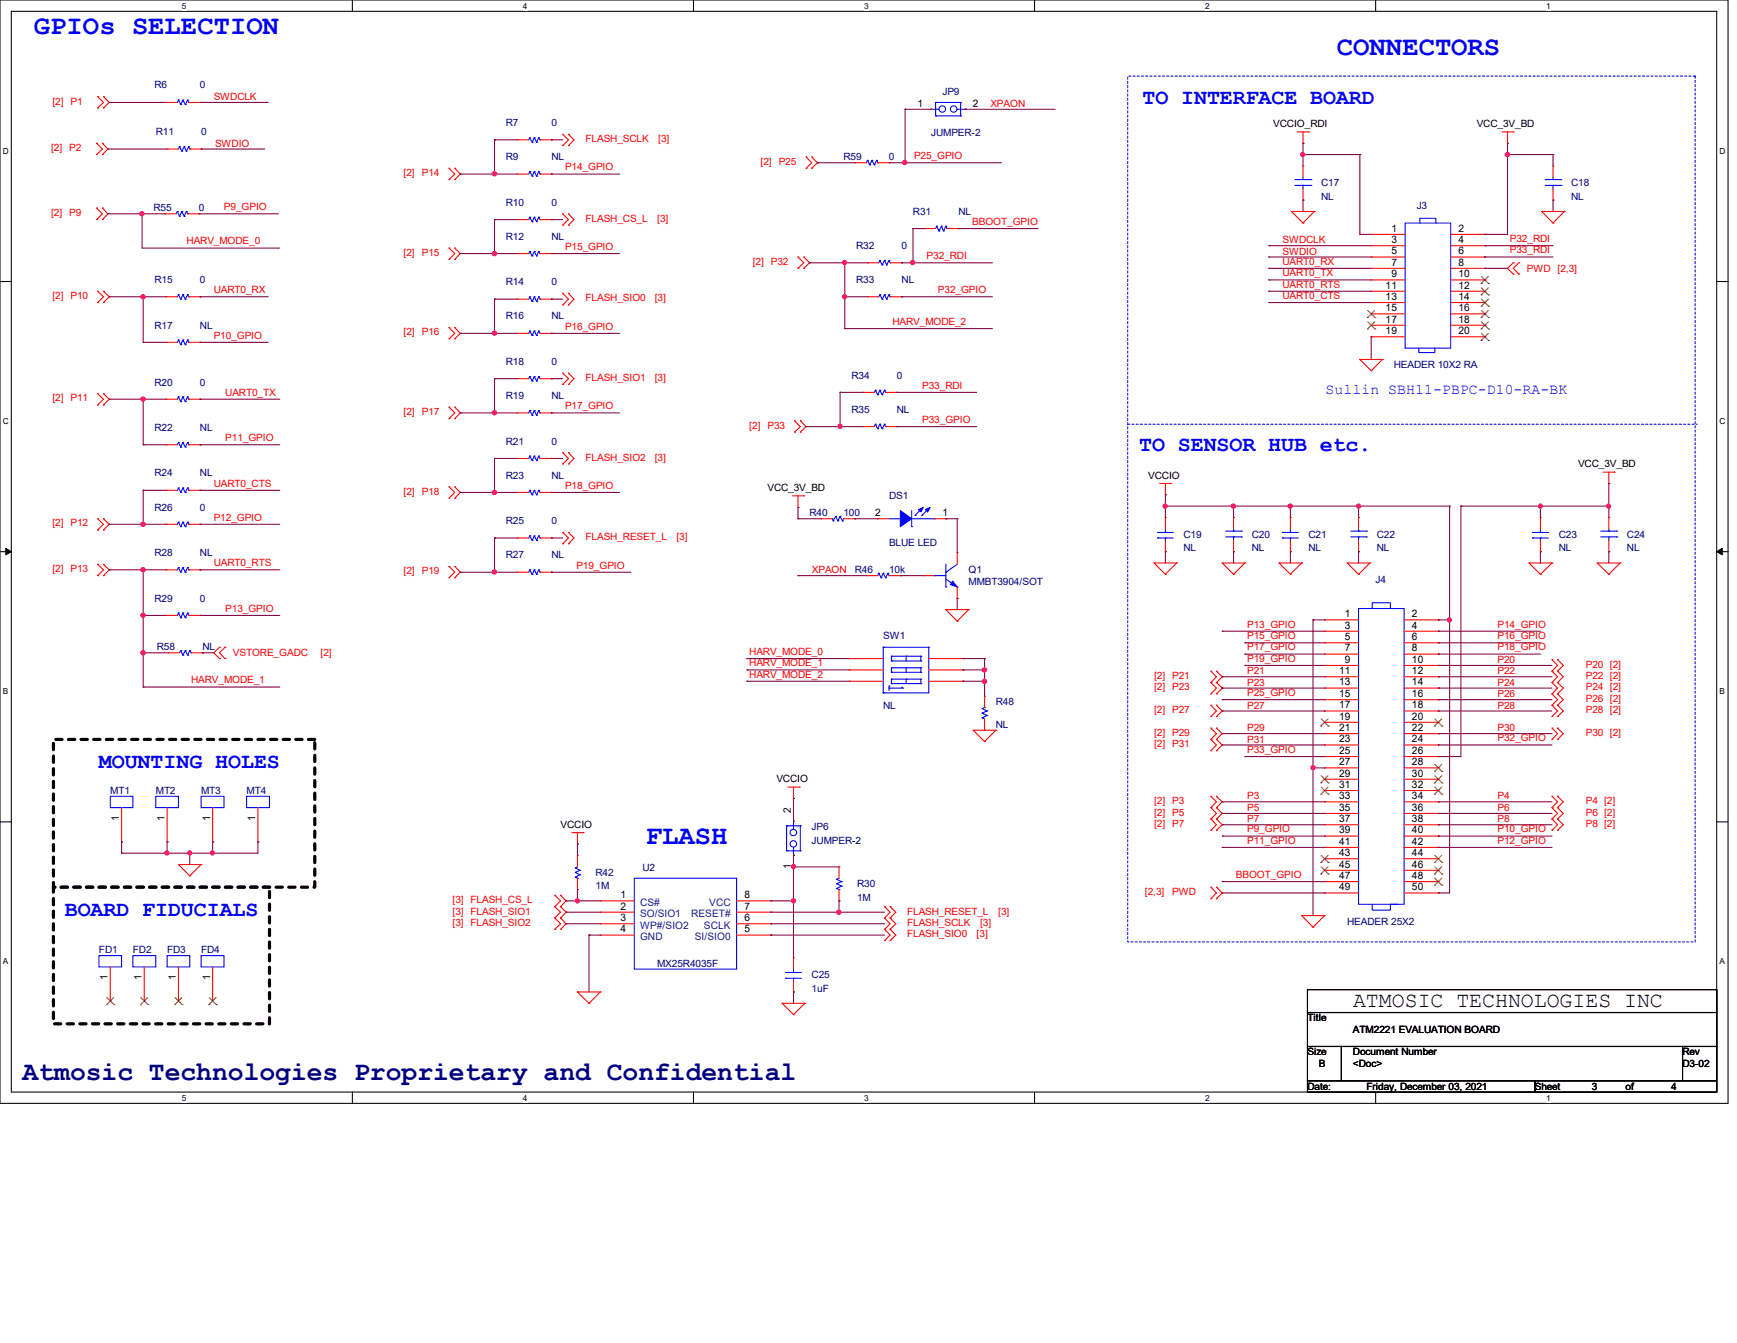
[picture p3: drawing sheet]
<svg xmlns="http://www.w3.org/2000/svg" width="279mm" height="216mm" viewBox="0 0 279 216" stroke-linecap="round" stroke-linejoin="round" font-family="sans-serif">
<defs><g id="words">
<g font-size="4.4" fill="#00f">
<text x="5.5" y="5.5">GPIOs SELECTION</text>
<text x="215.1" y="8.8">CONNECTORS</text>
<text x="103.9" y="135.7">FLASH</text>
</g>
<text font-size="4.4" fill="#000080" x="3.6" y="173.7">Atmosic Technologies Proprietary and Confidential</text>
<g font-size="3.5" fill="#00f">
<text x="183.8" y="16.7">TO INTERFACE BOARD</text>
<text x="183.2" y="72.5">TO SENSOR HUB etc.</text>
<text x="15.9" y="123.5">MOUNTING HOLES</text>
<text x="10.4" y="147.3">BOARD FIDUCIALS</text>
</g>
<text font-size="3.5" x="217.6" y="161.8">ATMOSIC TECHNOLOGIES INC</text>
<text font-size="2.4" fill="#00f" x="213.2" y="63.3">Sullin SBH11-PBPC-D10-RA-BK</text>
<g font-size="1.7">
<text x="147.6" y="17.1">1</text>
<text x="156.5" y="17.1">2</text>
<text x="223.8" y="37.3">1</text>
<text x="223.8" y="39.1">3</text>
<text x="223.8" y="40.9">5</text>
<text x="234.6" y="37.3">2</text>
<text x="234.6" y="39.1">4</text>
<text x="234.6" y="40.9">6</text>
<text x="222.9" y="46.4">11</text>
<text x="223.8" y="42.7">7</text>
<text x="223.8" y="44.6">9</text>
<text x="234.6" y="42.7">8</text>
<text x="234.6" y="44.6">10</text>
<text x="234.6" y="46.4">12</text>
<text x="222.9" y="48.2">13</text>
<text x="222.9" y="50">15</text>
<text x="222.9" y="51.9">17</text>
<text x="222.9" y="53.7">19</text>
<text x="234.6" y="48.2">14</text>
<text x="234.6" y="50">16</text>
<text x="234.6" y="51.9">18</text>
<text x="234.6" y="53.7">20</text>
<text x="140.8" y="83">2</text>
<text x="151.6" y="83">1</text>
<text x="216.3" y="99.2">1</text>
<text x="216.3" y="101">3</text>
<text x="227.1" y="99.2">2</text>
<text x="227.1" y="101">4</text>
<text x="216.3" y="102.9">5</text>
<text x="216.3" y="104.7">7</text>
<text x="216.3" y="106.6">9</text>
<text x="227.1" y="102.9">6</text>
<text x="227.1" y="104.7">8</text>
<text x="227.1" y="106.6">10</text>
<text x="215.4" y="108.4">11</text>
<text x="215.4" y="110.2">13</text>
<text x="215.4" y="112.1">15</text>
<text x="215.4" y="113.9">17</text>
<text x="227.1" y="108.4">12</text>
<text x="227.1" y="110.2">14</text>
<text x="227.1" y="112.1">16</text>
<text x="227.1" y="113.9">18</text>
<text x="215.4" y="115.7">19</text>
<text x="215.4" y="117.5">21</text>
<text x="215.4" y="119.3">23</text>
<text x="227.1" y="115.7">20</text>
<text x="227.1" y="117.5">22</text>
<text x="227.1" y="119.3">24</text>
<text x="215.4" y="121.2">25</text>
<text x="215.4" y="123">27</text>
<text x="215.4" y="124.8">29</text>
<text x="227.1" y="121.2">26</text>
<text x="227.1" y="123">28</text>
<text x="227.1" y="124.8">30</text>
<text x="19.1" y="132" transform="rotate(-90 19.1 132)">1</text>
<text x="26.5" y="132" transform="rotate(-90 26.5 132)">1</text>
<text x="33.8" y="132" transform="rotate(-90 33.8 132)">1</text>
<text x="41.1" y="132" transform="rotate(-90 41.1 132)">1</text>
<text x="127.2" y="130.8" transform="rotate(-90 127.2 130.8)">2</text>
<text x="215.4" y="126.7">31</text>
<text x="215.4" y="128.5">33</text>
<text x="215.4" y="130.3">35</text>
<text x="227.1" y="126.7">32</text>
<text x="227.1" y="128.5">34</text>
<text x="227.1" y="130.3">36</text>
<text x="215.4" y="132.2">37</text>
<text x="215.4" y="134">39</text>
<text x="215.4" y="135.8">41</text>
<text x="215.4" y="137.6">43</text>
<text x="227.1" y="132.2">38</text>
<text x="227.1" y="134">40</text>
<text x="227.1" y="135.8">42</text>
<text x="227.1" y="137.6">44</text>
<text x="127.2" y="139.7" transform="rotate(-90 127.2 139.7)">1</text>
<text x="215.4" y="139.5">45</text>
<text x="215.4" y="141.3">47</text>
<text x="215.4" y="143.1">49</text>
<text x="227.1" y="139.5">46</text>
<text x="227.1" y="141.3">48</text>
<text x="227.1" y="143.1">50</text>
<text x="99.8" y="144.4">1</text>
<text x="99.8" y="146.2">2</text>
<text x="99.8" y="148.1">3</text>
<text x="99.8" y="149.9">4</text>
<text x="119.8" y="149.9">5</text>
<text x="119.8" y="148.1">6</text>
<text x="119.8" y="146.2">7</text>
<text x="119.8" y="144.4">8</text>
<text x="17.3" y="157.6" transform="rotate(-90 17.3 157.6)">1</text>
<text x="22.8" y="157.6" transform="rotate(-90 22.8 157.6)">1</text>
<text x="28.3" y="157.6" transform="rotate(-90 28.3 157.6)">1</text>
<text x="33.8" y="157.6" transform="rotate(-90 33.8 157.6)">1</text>
</g>
<g font-size="1.7" fill="#004080">
<text x="103" y="145.6">CS#</text>
<text x="103" y="147.4">SO/SIO1</text>
<text x="103" y="149.3">WP#/SIO2</text>
<text x="111.2" y="147.4">RESET#</text>
<text x="113.2" y="149.3">SCLK</text>
<text x="114.1" y="145.6">VCC</text>
<text x="103" y="151.1">GND</text>
<text x="111.8" y="151.1">SI/SIO0</text>
</g>
<g font-size="1.6" fill="#f00">
<text x="8.4" y="16.8">[2] P1</text>
<text x="34.4" y="16.1">SWDCLK</text>
<text x="159.3" y="17.2">XPAON</text>
<text x="34.6" y="23.6">SWDIO</text>
<text x="94.2" y="22.8">FLASH_SCLK</text>
<text x="105.9" y="22.8">[3]</text>
<text x="8.2" y="24.3">[2] P2</text>
<text x="64.9" y="28.3">[2]</text>
<text x="67.9" y="28.3">P14</text>
<text x="90.9" y="27.4">P14_GPIO</text>
<text x="122.3" y="26.5">[2] P25</text>
<text x="147" y="25.6">P25_GPIO</text>
<text x="8.2" y="34.7">[2] P9</text>
<text x="36" y="33.8">P9_GPIO</text>
<text x="94.2" y="35.6">FLASH_CS_L</text>
<text x="105.7" y="35.6">[3]</text>
<text x="30" y="39.3">HARV_MODE_0</text>
<text x="64.9" y="41.1">[2]</text>
<text x="67.9" y="41.1">P15</text>
<text x="90.9" y="40.2">P15_GPIO</text>
<text x="149.1" y="41.7">P32_RDI</text>
<text x="156.4" y="36.2">BBOOT_GPIO</text>
<text x="206.3" y="39.1">SWDCLK</text>
<text x="206.3" y="40.9">SWDIO</text>
<text x="242.9" y="38.9">P32_RDI</text>
<text x="242.9" y="40.7">P33_RDI</text>
<text x="34.4" y="47.1">UART0_RX</text>
<text x="121.1" y="42.6">[2] P32</text>
<text x="150.9" y="47.1">P32_GPIO</text>
<text x="206.3" y="42.5">UART0_RX</text>
<text x="206.3" y="44.4">UART0_TX</text>
<text x="206.3" y="46.2">UART0_RTS</text>
<text x="245.6" y="43.7">PWD [2,3]</text>
<text x="8.4" y="48">[2] P10</text>
<text x="64.9" y="53.9">[2]</text>
<text x="67.9" y="53.9">P16</text>
<text x="90.9" y="53">P16_GPIO</text>
<text x="94.2" y="48.4">FLASH_SIO0</text>
<text x="105.3" y="48.4">[3]</text>
<text x="143.5" y="52.2">HARV_MODE_2</text>
<text x="206.3" y="48">UART0_CTS</text>
<text x="34.4" y="54.4">P10_GPIO</text>
<text x="8.4" y="64.5">[2] P11</text>
<text x="36.2" y="63.6">UART0_TX</text>
<text x="90.9" y="65.8">P17_GPIO</text>
<text x="94.2" y="61.2">FLASH_SIO1</text>
<text x="105.3" y="61.2">[3]</text>
<text x="148.3" y="62.5">P33_RDI</text>
<text x="36.2" y="70.9">P11_GPIO</text>
<text x="64.9" y="66.7">[2]</text>
<text x="67.9" y="66.7">P17</text>
<text x="120.5" y="68.9">[2] P33</text>
<text x="148.3" y="68">P33_GPIO</text>
<text x="94.2" y="74">FLASH_SIO2</text>
<text x="105.3" y="74">[3]</text>
<text x="34.4" y="83.7">P12_GPIO</text>
<text x="34.4" y="78.2">UART0_CTS</text>
<text x="64.9" y="79.5">[2]</text>
<text x="67.9" y="79.5">P18</text>
<text x="90.9" y="78.6">P18_GPIO</text>
<text x="8.4" y="84.6">[2] P12</text>
<text x="94.2" y="86.8">FLASH_RESET_L</text>
<text x="108.8" y="86.8">[3]</text>
<text x="8.4" y="91.9">[2] P13</text>
<text x="34.4" y="91">UART0_RTS</text>
<text x="64.9" y="92.3">[2]</text>
<text x="67.9" y="92.3">P19</text>
<text x="92.7" y="91.4">P19_GPIO</text>
<text x="130.6" y="92.2">XPAON</text>
<text x="36.2" y="98.3">P13_GPIO</text>
<text x="200.6" y="100.9">P13_GPIO</text>
<text x="240.9" y="100.9">P14_GPIO</text>
<text x="37.5" y="105.5">VSTORE_GADC</text>
<text x="51.6" y="105.5">[2]</text>
<text x="120.5" y="105.3">HARV_MODE_0</text>
<text x="120.5" y="107.1">HARV_MODE_1</text>
<text x="200.6" y="104.6">P17_GPIO</text>
<text x="200.6" y="102.7">P15_GPIO</text>
<text x="200.6" y="106.4">P19_GPIO</text>
<text x="240.9" y="102.7">P16_GPIO</text>
<text x="240.9" y="106.6">P20</text>
<text x="240.9" y="104.6">P18_GPIO</text>
<text x="255.1" y="107.3">P20 [2]</text>
<text x="30.7" y="109.9">HARV_MODE_1</text>
<text x="120.5" y="108.9">HARV_MODE_2</text>
<text x="185.6" y="109.1">[2] P21</text>
<text x="185.6" y="111">[2] P23</text>
<text x="200.6" y="108.4">P21</text>
<text x="200.6" y="111.9">P25_GPIO</text>
<text x="200.6" y="110.2">P23</text>
<text x="200.6" y="113.9">P27</text>
<text x="240.9" y="110.2">P24</text>
<text x="240.9" y="108.4">P22</text>
<text x="240.9" y="113.9">P28</text>
<text x="240.9" y="112.1">P26</text>
<text x="255.1" y="109.1">P22 [2]</text>
<text x="255.1" y="111">P24 [2]</text>
<text x="255.1" y="112.8">P26 [2]</text>
<text x="185.6" y="114.6">[2] P27</text>
<text x="185.6" y="118.3">[2] P29</text>
<text x="200.6" y="117.6">P29</text>
<text x="200.6" y="119.4">P31</text>
<text x="240.9" y="119.2">P32_GPIO</text>
<text x="240.9" y="117.6">P30</text>
<text x="255.1" y="114.6">P28 [2]</text>
<text x="255.1" y="118.3">P30 [2]</text>
<text x="185.6" y="120.1">[2] P31</text>
<text x="200.6" y="121">P33_GPIO</text>
<text x="185.6" y="129.2">[2] P3</text>
<text x="185.6" y="131.1">[2] P5</text>
<text x="200.6" y="130.4">P5</text>
<text x="200.6" y="128.5">P3</text>
<text x="240.9" y="128.5">P4</text>
<text x="240.9" y="130.4">P6</text>
<text x="255.1" y="129.2">P4 [2]</text>
<text x="255.1" y="131.1">P6 [2]</text>
<text x="185.6" y="132.9">[2] P7</text>
<text x="200.6" y="133.8">P9_GPIO</text>
<text x="200.6" y="132.2">P7</text>
<text x="200.6" y="135.6">P11_GPIO</text>
<text x="240.9" y="132.2">P8</text>
<text x="240.9" y="133.8">P10_GPIO</text>
<text x="240.9" y="135.6">P12_GPIO</text>
<text x="255.1" y="132.9">P8 [2]</text>
<text x="184.1" y="143.9">[2,3]</text>
<text x="188.5" y="143.9">PWD</text>
<text x="198.8" y="141.1">BBOOT_GPIO</text>
<text x="72.8" y="145.2">[3] FLASH_CS_L</text>
<text x="72.8" y="147">[3] FLASH_SIO1</text>
<text x="72.8" y="148.8">[3] FLASH_SIO2</text>
<text x="145.9" y="147">FLASH_RESET_L</text>
<text x="145.9" y="148.8">FLASH_SCLK</text>
<text x="157.6" y="148.8">[3]</text>
<text x="160.6" y="147">[3]</text>
<text x="145.9" y="150.7">FLASH_SIO0</text>
<text x="157.1" y="150.7">[3]</text>
</g>
<g font-size="1.6" fill="#000080">
<text x="24.8" y="14.2">R6</text>
<text x="32.2" y="14.2">0</text>
<text x="151.6" y="15.3">JP9</text>
<text x="25.1" y="21.7">R11</text>
<text x="32.3" y="21.7">0</text>
<text x="81.4" y="20.3">R7</text>
<text x="88.7" y="20.3">0</text>
<text x="149.8" y="21.9">JUMPER-2</text>
<text x="81.4" y="25.7">R9</text>
<text x="88.7" y="25.7">NL</text>
<text x="135.7" y="25.7">R59</text>
<text x="143" y="25.7">0</text>
<text x="212.5" y="30">C17</text>
<text x="252.7" y="30">C18</text>
<text x="24.7" y="34">R55</text>
<text x="32" y="34">0</text>
<text x="81.4" y="33.1">R10</text>
<text x="88.7" y="33.1">0</text>
<text x="146.9" y="34.5">R31</text>
<text x="154.2" y="34.5">NL</text>
<text x="212.5" y="32.2">NL</text>
<text x="227.9" y="33.6">J3</text>
<text x="252.7" y="32.2">NL</text>
<text x="81.4" y="38.6">R12</text>
<text x="88.7" y="38.6">NL</text>
<text x="137.7" y="40">R32</text>
<text x="145" y="40">0</text>
<text x="24.8" y="45.5">R15</text>
<text x="32.2" y="45.5">0</text>
<text x="81.4" y="45.9">R14</text>
<text x="88.7" y="45.9">0</text>
<text x="137.7" y="45.5">R33</text>
<text x="145" y="45.5">NL</text>
<text x="24.8" y="52.8">R17</text>
<text x="32.2" y="52.8">NL</text>
<text x="81.4" y="51.4">R16</text>
<text x="88.7" y="51.4">NL</text>
<text x="81.4" y="58.7">R18</text>
<text x="88.7" y="58.7">0</text>
<text x="224.2" y="59.2">HEADER 10X2 RA</text>
<text x="24.8" y="62">R20</text>
<text x="32.2" y="62">0</text>
<text x="81.4" y="64.2">R19</text>
<text x="88.7" y="64.2">NL</text>
<text x="136.9" y="60.9">R34</text>
<text x="144.3" y="60.9">0</text>
<text x="24.8" y="69.3">R22</text>
<text x="32.2" y="69.3">NL</text>
<text x="81.4" y="71.5">R21</text>
<text x="88.7" y="71.5">0</text>
<text x="136.9" y="66.3">R35</text>
<text x="144.3" y="66.3">NL</text>
<text x="24.8" y="76.6">R24</text>
<text x="32.2" y="76.6">NL</text>
<text x="81.4" y="77">R23</text>
<text x="88.7" y="77">NL</text>
<text x="24.8" y="82.1">R26</text>
<text x="32.2" y="82.1">0</text>
<text x="130.2" y="83">R40</text>
<text x="135.7" y="83">100</text>
<text x="143" y="80.3">DS1</text>
<text x="24.8" y="89.4">R28</text>
<text x="32.2" y="89.4">NL</text>
<text x="81.4" y="84.3">R25</text>
<text x="81.4" y="89.7">R27</text>
<text x="88.7" y="84.3">0</text>
<text x="88.7" y="89.7">NL</text>
<text x="143" y="87.8">BLUE LED</text>
<text x="190.4" y="86.5">C19</text>
<text x="190.4" y="88.6">NL</text>
<text x="201.3" y="86.5">C20</text>
<text x="201.3" y="88.6">NL</text>
<text x="210.5" y="86.5">C21</text>
<text x="210.5" y="88.6">NL</text>
<text x="221.4" y="86.5">C22</text>
<text x="221.4" y="88.6">NL</text>
<text x="250.7" y="86.5">C23</text>
<text x="250.7" y="88.6">NL</text>
<text x="261.7" y="86.5">C24</text>
<text x="261.7" y="88.6">NL</text>
<text x="137.5" y="92.2">R46</text>
<text x="143" y="92.2">10k</text>
<text x="155.8" y="92.2">Q1</text>
<text x="155.8" y="94">MMBT3904/SOT</text>
<text x="221.3" y="93.8">J4</text>
<text x="24.8" y="96.7">R29</text>
<text x="32.2" y="96.7">0</text>
<text x="25.2" y="104.6">R58</text>
<text x="32.6" y="104.6">NL</text>
<text x="142.1" y="102.7">SW1</text>
<text x="142.1" y="113.9">NL</text>
<text x="160.2" y="113.4">R48</text>
<text x="160.2" y="117">NL</text>
<text x="17.7" y="127.6">MT1</text>
<text x="25.1" y="127.6">MT2</text>
<text x="32.3" y="127.6">MT3</text>
<text x="39.7" y="127.6">MT4</text>
<text x="130.6" y="133.5">JP6</text>
<text x="130.6" y="135.7">JUMPER-2</text>
<text x="95.8" y="140.8">R42</text>
<text x="95.8" y="143">1M</text>
<text x="103.3" y="140">U2</text>
<text x="137.9" y="142.6">R30</text>
<text x="137.9" y="144.8">1M</text>
<text x="216.7" y="148.6">HEADER 25X2</text>
<text x="15.9" y="153.2">FD1</text>
<text x="21.4" y="153.2">FD2</text>
<text x="26.9" y="153.2">FD3</text>
<text x="32.3" y="153.2">FD4</text>
<text x="105.7" y="155.4">MX25R4035F</text>
<text x="130.6" y="157.2">C25</text>
<text x="130.6" y="159.4">1uF</text>
</g>
<g font-size="1.6">
<text x="204.8" y="20.4">VCCIO_RDI</text>
<text x="237.5" y="20.4">VCC_3V_BD</text>
<text x="184.7" y="77">VCCIO</text>
<text x="253.8" y="75.1">VCC_3V_BD</text>
<text x="123.4" y="79">VCC_3V_BD</text>
<text x="124.9" y="125.8">VCCIO</text>
<text x="90.2" y="133.1">VCCIO</text>
<text x="210.3" y="164.2">Title</text>
<text x="217.6" y="166">ATM2221 EVALUATION BOARD</text>
<text x="210.3" y="169.7">Size</text>
<text x="212.1" y="171.5">B</text>
<text x="217.6" y="169.7">Document Number</text>
<text x="217.6" y="171.5">&lt;Doc&gt;</text>
<text x="270.6" y="169.7">Rev</text>
<text x="270.6" y="171.5">D3-02</text>
<text x="210.3" y="175.2">Date:</text>
<text x="219.8" y="175.2">Friday, December 03, 2021</text>
<text x="246.9" y="175.2">Sheet</text>
<text x="256" y="175.2">3</text>
<text x="261.5" y="175.2">of</text>
<text x="268.8" y="175.2">4</text>
</g>
<g font-size="1.3">
<text x="29.3" y="1.4">5</text>
<text x="84.1" y="1.4">4</text>
<text x="139" y="1.4">3</text>
<text x="193.8" y="1.4">2</text>
<text x="248.7" y="1.4">1</text>
<text x=".5" y="24.7">D</text>
<text x="276.6" y="24.7">D</text>
<text x=".5" y="68.2">C</text>
<text x="276.6" y="68.2">C</text>
<text x=".5" y="111.6">B</text>
<text x="276.6" y="111.6">B</text>
<text x=".5" y="155">A</text>
<text x="276.6" y="155">A</text>
<text x="29.3" y="177">5</text>
<text x="84.1" y="177">4</text>
<text x="139" y="177">3</text>
<text x="193.8" y="177">2</text>
<text x="248.7" y="177">1</text>
</g>
</g></defs>
<path d="M0 0h278v177.4h-278zM1.8 1.8h274.3v173.8h-274.3z" fill="none" stroke="#000" stroke-width=".17"/>
<g fill="#fff">
<path d="M29.3 .2h.7v1.5h-.7z"/>
<path d="M29.3 175.8h.7v1.4h-.7z"/>
</g>
<path d="M56.7 0v1.8M56.7 175.6v1.8" fill="none" stroke="#000" stroke-width=".17"/>
<g fill="#fff">
<path d="M84.1 .2h.7v1.5h-.7z"/>
<path d="M84.1 175.8h.7v1.4h-.7z"/>
</g>
<path d="M111.5 0v1.8M111.5 175.6v1.8" fill="none" stroke="#000" stroke-width=".17"/>
<g fill="#fff">
<path d="M139 .2h.7v1.5h-.7z"/>
<path d="M139 175.8h.7v1.4h-.7z"/>
</g>
<path d="M166.4 0v1.8M166.4 175.6v1.8" fill="none" stroke="#000" stroke-width=".17"/>
<g fill="#fff">
<path d="M193.8 .2h.8v1.5h-.8z"/>
<path d="M193.8 175.8h.8v1.4h-.8z"/>
</g>
<path d="M221.3 0v1.8M221.3 175.6v1.8" fill="none" stroke="#000" stroke-width=".17"/>
<g fill="#fff">
<path d="M248.7 .2h.7v1.5h-.7z"/>
<path d="M248.7 175.8h.7v1.4h-.7z"/>
<path d="M.5 23.5h.9v1.5h-.9z"/>
<path d="M276.6 23.5h.9v1.5h-.9z"/>
<path d="M.5 67h.9v1.5h-.9z"/>
<path d="M276.6 67h.9v1.5h-.9z"/>
</g>
<path d="M0 45.3h1.8M276.1 45.3h1.9" fill="none" stroke="#000" stroke-width=".17"/>
<g fill="#fff">
<path d="M.5 110.4h.8v1.5h-.8z"/>
<path d="M276.6 110.4h.9v1.5h-.9z"/>
</g>
<path d="M0 88.7h1.8M276.1 88.7h1.9" fill="none" stroke="#000" stroke-width=".17"/>
<path d="M.9 88.1l.9 .6-.9 .5zM276.1 88.7l.9-.6v1.1z" fill="#000" stroke="#000" stroke-width=".16"/>
<g fill="#fff">
<path d="M.5 153.8h.8v1.5h-.8z"/>
<path d="M276.6 153.8h.9v1.5h-.9z"/>
</g>
<path d="M0 132.1h1.8M276.1 132.1h1.9M210.3 159.1h65.8v3.7h-65.8zM210.3 162.8h65.8v5.4h-65.8zM210.3 168.2h5.5v5.5h-5.5zM210.3 173.7h36.6v1.9h-36.6zM215.8 168.2h54.8v5.5h-54.8zM246.9 173.7h29.2v1.9h-29.2zM270.6 168.2h5.5v5.5h-5.5z" fill="none" stroke="#000" stroke-width=".17"/>
<path d="M181.4 12.2h91.3v139.2h-91.3zM181.4 68.2h91.4M272.8 68.2h.1" fill="none" stroke="#00f" stroke-width=".17" stroke-dasharray=".3 .3"/>
<path d="M8.6 118.9h42v23.7h-42zM8.6 142.6h34.7v22h-34.7z" fill="none" stroke="#000" stroke-width=".51" stroke-dasharray="1 1"/>
<g fill="none" stroke="#f00" stroke-width=".17">
<path d="M15.7 15.5h.1M15.7 17.4h.1M15.7 15.5l.9 1-.9 .9M16.6 17.4h.1M16.6 15.5h.1M16.6 15.5l1 1-1 .9M26.7 16.5h.1M26.7 16.5h1.8M30.4 16.5h1.8M32.2 16.5h.1M149.8 17.6h.1M155.2 17.6h.1"/>
<path d="M15.5 23h.1M15.5 24.8h.1M15.5 33.4h.1M15.5 35.3h.1M15.5 23l1 1-1 .8M15.5 33.4l1 1-1 .9M16.5 24.8h.1M16.5 23h.1M16.5 35.3h.1M16.5 33.4h.1M16.5 23l.9 1-.9 .8M16.5 33.4l.9 1-.9 .9"/>
<path d="M26.5 34.4h.1M26.5 34.4h1.8M26.9 24h.1M26.9 24h1.8M30.2 34.4h1.8M30.5 24h1.8M32 34.4h.1M32.3 24h.1M72.2 27.1h.1M72.2 28.9h.1M72.2 39.9h.1M72.2 39.9l1 .9-1 .9"/>
<path d="M72.2 27.1l1 .9-1 .9M73.2 28.9h.1M73.2 27.1h.1M73.2 39.9h.1M73.2 27.1l.8 .9-.8 .9M73.2 39.9l.8 .9-.8 .9M83.2 22.5h.1M83.2 35.3h.1M83.2 28h.1M83.2 22.5h1.8M83.2 35.3h1.8M83.2 28h1.8"/>
<path d="M86.9 22.5h1.8M86.9 35.3h1.8M86.9 28h1.8M88.7 22.5h.1M88.7 35.3h.1M88.7 28h.1M90.5 23.4h.1M90.5 21.6h.1M90.5 36.2h.1M90.5 34.4h.1M90.5 21.6l.9 .9-.9 .9M90.5 34.4l.9 .9-.9 .9"/>
<path d="M91.4 23.4h.1M91.4 21.6h.1M91.4 36.2h.1M91.4 34.4h.1M91.4 21.6l.9 .9-.9 .9M91.4 34.4l.9 .9-.9 .9M129.7 25.2h.1M129.7 27.1h.1M129.7 25.2l.9 1-.9 .9M130.6 27.1h.1M130.6 25.2h.1M130.6 25.2l.9 1-.9 .9"/>
<path d="M137.5 26.2h.1M137.5 26.2h1.9M141.2 26.2h1.8M143 26.2h.1M148.7 36.7h.1M148.7 36.7h1.8M152.3 36.7h1.9M154.2 36.7h.1M207.7 34h.1M207.7 34h3.7M207.7 34l1.9 1.9M208.7 21.2h1.8"/>
<path d="M209.6 23h.1M209.6 35.9h.1M209.6 26.7h.1M209.6 32.2h.1M209.6 21.2v1.8M209.6 26.7v1.8M209.6 30.4v1.8M210.5 21.2h.1M211.4 34h.1M211.4 34l-1.8 1.9M220.6 37.7h.1M220.6 39.5h.1"/>
<path d="M220.6 37.7h5.4M220.6 39.5h5.4M233.3 37.7h5.5M233.3 39.5h5.5M238.8 37.7h.1M238.8 39.5h.1M241.6 21.2h1.8M242.5 23h.1M242.5 21.2v1.8M243.4 21.2h.1M248 34h.1M248 34h3.6"/>
<path d="M248 34l1.8 1.9M249.8 35.9h.1M249.8 26.7h.1M249.8 32.2h.1M249.8 26.7v1.8M249.8 30.4v1.8M251.6 34h.1M251.6 34l-1.8 1.9M15.7 46.8h.1M15.7 48.6h.1M15.7 46.8l.9 .9-.9 .9M16.6 48.6h.1"/>
<path d="M16.6 46.8h.1M16.6 46.8l1 .9-1 .9M26.7 47.7h.1M26.7 55h.1M26.7 47.7h1.8M26.7 55h1.8M30.4 47.7h1.8M30.4 55h1.8M32.2 47.7h.1M32.2 55h.1M72.2 41.7h.1M72.2 52.7h.1"/>
<path d="M72.2 54.5h.1M72.2 52.7l1 .9-1 .9M73.2 41.7h.1M73.2 54.5h.1M73.2 52.7h.1M73.2 52.7l.8 .9-.8 .9M83.2 53.6h.1M83.2 40.8h.1M83.2 48.1h.1M83.2 53.6h1.8M83.2 40.8h1.8M83.2 48.1h1.8"/>
<path d="M86.9 53.6h1.8M86.9 40.8h1.8M86.9 48.1h1.8M88.7 53.6h.1M88.7 40.8h.1M88.7 48.1h.1M90.5 49h.1M90.5 47.2h.1M90.5 60h.1M90.5 47.2l.9 .9-.9 .9M90.5 60l.9 .9-.9 .9M91.4 49h.1"/>
<path d="M91.4 47.2h.1M91.4 60h.1M91.4 47.2l.9 .9-.9 .9M91.4 60l.9 .9-.9 .9M128.4 41.3h.1M128.4 43.1h.1M128.4 41.3l.9 .9-.9 .9M129.3 43.1h.1M129.3 41.3h.1M129.3 41.3l.9 .9-.9 .9M139.5 47.7h.1M139.5 42.2h.1"/>
<path d="M139.5 47.7h1.9M139.5 42.2h1.9M143.2 47.7h1.8M143.2 42.2h1.8M145 47.7h.1M145 42.2h.1M218.7 57.8h.1M218.7 57.8h3.7M218.7 57.8l1.9 1.8M220.6 59.6h.1M220.6 41.3h.1M220.6 43.1h.1"/>
<path d="M220.6 45h.1M220.6 46.8h.1M220.6 48.6h.1M220.6 50.5h.1M220.6 52.3h.1M220.6 54.1h.1M220.6 41.3h5.4M220.6 43.1h5.4M220.6 45h5.4M220.6 46.8h5.4M220.6 48.6h5.4M220.6 50.5h5.4"/>
<path d="M220.6 52.3h5.4M220.6 54.1h5.4M222.4 57.8h.1M222.4 57.8l-1.8 1.8M233.3 41.3h5.5M233.3 43.1h5.5M233.3 45h5.5M233.3 46.8h5.5M233.3 48.6h5.5M233.3 50.5h5.5M233.3 52.3h5.5M233.3 54.1h5.5"/>
<path d="M238.8 41.3h.1M238.8 43.1h.1M238.8 45h.1M238.8 46.8h.1M238.8 48.6h.1M238.8 50.5h.1M238.8 52.3h.1M238.8 54.1h.1M243.4 42.2h.1M243.4 44.1h.1M243.4 42.2l-.9 .9 .9 1M244.3 44.1h.1"/>
<path d="M244.3 42.2h.1M244.3 42.2l-.9 .9 .9 1M15.7 63.3h.1M15.7 65.1h.1M15.7 63.3l.9 .9-.9 .9M16.6 65.1h.1M16.6 63.3h.1M16.6 63.3l1 .9-1 .9M26.7 71.5h.1M26.7 64.2h.1M26.7 78.8h.1M26.7 71.5h1.8"/>
<path d="M26.7 64.2h1.8M26.7 78.8h1.8M30.4 71.5h1.8M30.4 64.2h1.8M30.4 78.8h1.8M32.2 71.5h.1M32.2 64.2h.1M32.2 78.8h.1M72.2 65.4h.1M72.2 67.3h.1M72.2 78.3h.1M72.2 65.4l1 1-1 .9"/>
<path d="M72.2 78.3l1 .9-1 .9M73.2 67.3h.1M73.2 65.4h.1M73.2 78.3h.1M73.2 65.4l.8 1-.8 .9M73.2 78.3l.8 .9-.8 .9M83.2 79.2h.1M83.2 66.4h.1M83.2 73.7h.1M83.2 60.9h.1M83.2 79.2h1.8M83.2 66.4h1.8"/>
<path d="M83.2 73.7h1.8M83.2 60.9h1.8M86.9 79.2h1.8M86.9 66.4h1.8M86.9 73.7h1.8M86.9 60.9h1.8M88.7 79.2h.1M88.7 66.4h.1M88.7 73.7h.1M88.7 60.9h.1M90.5 61.8h.1M90.5 74.6h.1"/>
<path d="M90.5 72.8h.1M90.5 72.8l.9 .9-.9 .9M91.4 61.8h.1M91.4 74.6h.1M91.4 72.8h.1M91.4 72.8l.9 .9-.9 .9M127.5 79.7h1.8M127.8 67.6h.1M127.8 69.5h.1M127.8 67.6l.9 1-.9 .9M128.4 79.7v1.9M128.7 69.5h.1"/>
<path d="M128.7 67.6h.1M128.7 67.6l1 1-1 .9M129.3 79.7h.1M138.8 68.6h.1M138.8 63.1h.1M138.8 68.6h1.8M138.8 63.1h1.8M142.5 68.6h1.8M142.5 63.1h1.8M144.3 68.6h.1M144.3 63.1h.1M186.5 77.7h1.8"/>
<path d="M187.5 79.5h.1M187.5 77.7v1.8M188.3 77.7h.1M257.9 75.9h1.8M258.8 77.7h.1M258.8 75.9v1.8M259.7 75.9h.1M15.7 83.4h.1M15.7 85.2h.1M15.7 90.7h.1M15.7 92.5h.1M15.7 83.4l.9 .9-.9 .9"/>
<path d="M15.7 90.7l.9 .9-.9 .9M16.6 85.2h.1M16.6 83.4h.1M16.6 92.5h.1M16.6 90.7h.1M16.6 83.4l1 .9-1 .9M16.6 90.7l1 .9-1 .9M26.7 84.3h.1M26.7 98.9h.1M26.7 91.6h.1M26.7 84.3h1.8M26.7 98.9h1.8"/>
<path d="M26.7 91.6h1.8M30.4 84.3h1.8M30.4 98.9h1.8M30.4 91.6h1.8M32.2 84.3h.1M32.2 98.9h.1M32.2 91.6h.1M72.2 80.1h.1M72.2 91.1h.1M72.2 92.9h.1M72.2 91.1l1 .9-1 .9M73.2 80.1h.1"/>
<path d="M73.2 92.9h.1M73.2 91.1h.1M73.2 91.1l.8 .9-.8 .9M83.2 86.5h.1M83.2 92h.1M83.2 86.5h1.8M83.2 92h1.8M86.9 86.5h1.8M86.9 92h1.8M88.7 86.5h.1M88.7 92h.1M90.5 87.4h.1"/>
<path d="M90.5 85.6h.1M90.5 85.6l.9 .9-.9 .9M91.4 87.4h.1M91.4 85.6h.1M91.4 85.6l.9 .9-.9 .9M128.4 81.6h.1M132 83.4h.1M132 83.4h1.9M135.7 83.4h1.8M137.5 83.4h.1M139.4 92.5h.1M139.4 92.5h1.8"/>
<path d="M141.2 83.4h.1M141.2 83.4h1.8M143 92.5h1.8M144.8 92.5h.1M148.5 92.5h.1M148.5 92.5h1.8M150.3 83.4h1.8M152.1 98h.1M152.1 83.4h.1M152.1 98h3.7M152.1 98l1.9 1.9M154 99.9h.1"/>
<path d="M154 88.9h.1M154 96.2h.1M154 88.9v1.8M154 94.4v1.8M155.8 98h.1M155.8 98l-1.8 1.9M185.6 90.5h.1M185.6 90.5h3.7M185.6 90.5l1.9 1.8M187.5 92.3h.1M187.5 88.7h.1M187.5 83.2h.1"/>
<path d="M187.5 83.2v1.8M187.5 86.9v1.8M189.3 90.5h.1M189.3 90.5l-1.8 1.8M196.6 90.5h.1M196.6 90.5h3.6M196.6 90.5l1.8 1.8M198.4 92.3h.1M198.4 83.2h.1M198.4 88.7h.1M198.4 83.2v1.8M198.4 86.9v1.8"/>
<path d="M200.2 90.5h.1M200.2 90.5l-1.8 1.8M205.7 90.5h.1M205.7 90.5h3.7M205.7 90.5l1.9 1.8M207.6 92.3h.1M207.6 88.7h.1M207.6 83.2h.1M207.6 83.2v1.8M207.6 86.9v1.8M209.4 90.5h.1M209.4 90.5l-1.8 1.8"/>
<path d="M213.1 99.7h.1M213.1 99.7h5.4M216.7 90.5h.1M216.7 90.5h3.6M216.7 90.5l1.8 1.8M218.5 92.3h.1M218.5 83.2h.1M218.5 88.7h.1M218.5 83.2v1.8M218.5 86.9v1.8M220.3 90.5h.1M220.3 90.5l-1.8 1.8"/>
<path d="M225.8 99.7h5.6M231.4 99.7h.1M246 90.5h.1M246 90.5h3.6M246 90.5l1.8 1.8M247.8 92.3h.1M247.8 88.7h.1M247.8 83.2h.1M247.8 83.2v1.8M247.8 86.9v1.8M249.6 90.5h.1M249.6 90.5l-1.8 1.8"/>
<path d="M256.9 90.5h.1M256.9 90.5h3.7M256.9 90.5l1.9 1.8M258.8 92.3h.1M258.8 83.2h.1M258.8 88.7h.1M258.8 83.2v1.8M258.8 86.9v1.8M260.6 90.5h.1M260.6 90.5l-1.8 1.8M27.1 104.9h.1M27.1 104.9h1.8"/>
<path d="M30.7 104.9h1.9M32.6 104.9h.1M35.3 104.1h.1M35.3 105.9h.1M35.3 104.1l-.9 .8 .9 1M36.2 105.9h.1M36.2 104.1h.1M36.2 104.1l-.9 .8 .9 1M136.6 109.5h.1M136.6 107.7h.1M136.6 105.9h.1M136.6 109.5h5.5"/>
<path d="M136.6 107.7h5.5M136.6 105.9h5.5M149.4 109.5h5.5M149.4 107.7h5.5M149.4 105.9h5.5M154.9 109.5h.1M154.9 107.7h.1M154.9 105.9h.1M156.5 117.4h.1M156.5 117.4h3.7M156.5 117.4l1.9 1.8M158.4 119.2h.1"/>
<path d="M158.4 117.4h.1M158.4 111.9h.1M158.4 111.9v1.8M158.4 115.6v1.8M160.2 117.4h.1M160.2 117.4l-1.8 1.8M194.8 107.9h.1M194.8 109.7h.1M194.8 111.5h.1M194.8 113.4h.1M194.8 115.2h.1M194.8 117.1h.1"/>
<path d="M194.8 118.9h.1M194.8 107.9l.9 .9-.9 .9M194.8 109.7l.9 .9-.9 .9M194.8 113.4l.9 .9-.9 .9M194.8 117.1l.9 .8-.9 1M194.8 118.9l.9 .9-.9 .9M195.7 109.7h.1M195.7 107.9h.1M195.7 111.5h.1M195.7 115.2h.1M195.7 113.4h.1M195.7 118.9h.1"/>
<path d="M195.7 117.1h.1M195.7 107.9l.9 .9-.9 .9M195.7 109.7l.9 .9-.9 .9M195.7 113.4l.9 .9-.9 .9M195.7 117.1l.9 .8-.9 1M195.7 118.9l.9 .9-.9 .9M213.1 101.5h.1M213.1 103.3h.1M213.1 105.2h.1M213.1 107h.1M213.1 108.8h.1M213.1 110.6h.1"/>
<path d="M213.1 112.5h.1M213.1 114.3h.1M213.1 116.1h.1M213.1 117.9h.1M213.1 119.8h.1M213.1 101.5h5.4M213.1 103.3h5.4M213.1 105.2h5.4M213.1 107h5.4M213.1 108.8h5.4M213.1 110.6h5.4M213.1 112.5h5.4"/>
<path d="M213.1 114.3h5.4M213.1 116.1h5.4M213.1 117.9h5.4M213.1 119.8h5.4M225.8 101.5h5.6M225.8 103.3h5.6M225.8 105.2h5.6M225.8 107h5.6M225.8 108.8h5.6M225.8 110.6h5.6M225.8 112.5h5.6M225.8 114.3h5.6"/>
<path d="M225.8 116.1h5.6M225.8 117.9h5.6M225.8 119.8h5.6M231.4 101.5h.1M231.4 103.3h.1M231.4 105.2h.1M231.4 107h.1M231.4 108.8h.1M231.4 110.6h.1M231.4 112.5h.1M231.4 114.3h.1M231.4 116.1h.1"/>
<path d="M231.4 117.9h.1M231.4 119.8h.1M249.6 107.9h.1M249.6 106h.1M249.6 109.7h.1M249.6 111.5h.1M249.6 113.4h.1M249.6 115.2h.1M249.6 118.9h.1M249.6 117.1h.1M249.6 106l.9 1-.9 .9M249.6 107.9l.9 .9-.9 .9"/>
<path d="M249.6 109.7l.9 .9-.9 .9M249.6 111.5l.9 1-.9 .9M249.6 113.4l.9 .9-.9 .9M249.6 117.1l.9 .8-.9 1M250.5 107.9h.1M250.5 106h.1M250.5 109.7h.1M250.5 111.5h.1M250.5 113.4h.1M250.5 115.2h.1M250.5 118.9h.1M250.5 117.1h.1"/>
<path d="M250.5 107.9l1 .9-1 .9M250.5 106l1 1-1 .9M250.5 109.7l1 .9-1 .9M250.5 111.5l1 1-1 .9M250.5 113.4l1 .9-1 .9M250.5 117.1l1 .8-1 1M19.6 135.3h.1M19.6 129.8v5.5M26.9 135.3h.1M26.9 129.8v5.5M28.7 139h.1M28.7 139h3.6"/>
<path d="M28.7 139l1.8 1.8M32.3 139h.1M32.3 139l-1.8 1.8M34.2 135.3h.1M34.2 129.8v5.5M41.5 135.3h.1M41.5 129.8v5.5M92 133.9h1.8M92.9 135.7h.1M92.9 137.5h.1M92.9 133.9v1.8M92.9 137.5v1.9"/>
<path d="M93.8 133.9h.1M126.7 126.5h1.9M127.6 128.4h.1M127.6 137.5h.1M127.6 132h.1M127.6 126.5v1.9M128.6 126.5h.1M135 139.4h.1M135 139.4v1.8M194.8 120.7h.1M194.8 128h.1M194.8 129.8h.1"/>
<path d="M194.8 131.7h.1M194.8 133.5h.1M194.8 128l.9 .9-.9 .9M194.8 131.7l.9 .9-.9 .9M194.8 129.8l.9 1-.9 .9M195.7 120.7h.1M195.7 129.8h.1M195.7 128h.1M195.7 133.5h.1M195.7 131.7h.1M195.7 128l.9 .9-.9 .9M195.7 131.7l.9 .9-.9 .9"/>
<path d="M195.7 129.8l.9 1-.9 .9M213.1 121.6h.1M213.1 123.4h.1M213.1 125.3h.1M213.1 127.1h.1M213.1 128.9h.1M213.1 130.8h.1M213.1 132.6h.1M213.1 134.4h.1M213.1 136.2h.1M213.1 138h.1M213.1 139.9h.1"/>
<path d="M213.1 121.6h5.4M213.1 123.4h5.4M213.1 125.3h5.4M213.1 127.1h5.4M213.1 128.9h5.4M213.1 130.8h5.4M213.1 132.6h5.4M213.1 134.4h5.4M213.1 136.2h5.4M213.1 138h5.4M213.1 139.9h5.4M225.8 121.6h5.6"/>
<path d="M225.8 123.4h5.6M225.8 125.3h5.6M225.8 127.1h5.6M225.8 128.9h5.6M225.8 130.8h5.6M225.8 132.6h5.6M225.8 134.4h5.6M225.8 136.2h5.6M225.8 138h5.6M225.8 139.9h5.6M231.4 121.6h.1M231.4 123.4h.1"/>
<path d="M231.4 125.3h.1M231.4 127.1h.1M231.4 128.9h.1M231.4 130.8h.1M231.4 132.6h.1M231.4 134.4h.1M231.4 136.2h.1M231.4 138h.1M231.4 139.9h.1M249.6 129.8h.1M249.6 128h.1M249.6 133.5h.1"/>
<path d="M249.6 131.7h.1M249.6 128l.9 .9-.9 .9M249.6 131.7l.9 .9-.9 .9M249.6 129.8l.9 1-.9 .9M250.5 129.8h.1M250.5 128h.1M250.5 133.5h.1M250.5 131.7h.1M250.5 128l1 .9-1 .9M250.5 131.7l1 .9-1 .9M250.5 129.8l1 1-1 .9M17.7 155.4v5.5"/>
<path d="M23.2 155.4v5.5M28.7 155.4v5.5M30.5 140.8h.1M34.2 155.4v5.5M89.2 143.9h.1M89.2 145.8h.1M89.2 147.6h.1M89.2 149.4h.1M89.2 143.9l1 .9-1 1M89.2 145.8l1 .8-1 1M89.2 147.6l1 .9-1 .9M90.2 145.8h.1"/>
<path d="M90.2 143.9h.1M90.2 147.6h.1M90.2 149.4h.1M90.2 143.9l.9 .9-.9 1M90.2 145.8l.9 .8-.9 1M90.2 147.6l.9 .9-.9 .9M92.9 159.5h.1M92.9 143h.1M92.9 159.5h3.7M92.9 159.5l1.8 1.8M92.9 141.2v1.8M96.6 159.5h.1"/>
<path d="M96.6 144.8h.1M96.6 146.6h.1M96.6 148.5h.1M96.6 150.3h.1M96.6 159.5l-1.9 1.8M96.6 144.8h5.4M96.6 146.6h5.4M96.6 148.5h5.4M96.6 150.3h5.4M118.5 144.8h5.5M118.5 146.6h5.5M118.5 148.5h5.5"/>
<path d="M118.5 150.3h5.5M124 150.3h.1M124 148.5h.1M124 146.6h.1M124 144.8h.1M127.6 159.5h.1M127.6 154h.1M127.6 154v1.8M127.6 157.6v1.9M135 144.8h.1M135 143v1.8M142.3 147.6h.1"/>
<path d="M142.3 145.8h.1M142.3 149.4h.1M142.3 151.2h.1M142.3 145.8l.9 .8-.9 1M142.3 147.6l.9 .9-.9 .9M142.3 149.4l.9 .9-.9 .9M143.2 147.6h.1M143.2 145.8h.1M143.2 149.4h.1M143.2 151.2h.1M143.2 145.8l.9 .8-.9 1M143.2 147.6l.9 .9-.9 .9"/>
<path d="M143.2 149.4l.9 .9-.9 .9M194.8 142.6h.1M194.8 144.5h.1M194.8 142.6l.9 1-.9 .9M195.7 144.5h.1M195.7 142.6h.1M195.7 142.6l.9 1-.9 .9M209.4 147.2h.1M209.4 147.2h3.7M209.4 147.2l1.8 1.9M211.2 149.1h.1M213.1 147.2h.1"/>
<path d="M213.1 141.7h.1M213.1 143.6h.1M213.1 147.2l-1.9 1.9M213.1 141.7h5.4M213.1 143.6h5.4M225.8 141.7h5.6M225.8 143.6h5.6M231.4 141.7h.1M231.4 143.6h.1M17.7 160.9h.1M23.2 160.9h.1M28.7 160.9h.1"/>
<path d="M34.2 160.9h.1M94.7 161.3h.1M125.8 161.3h.1M125.8 161.3h3.7M125.8 161.3l1.8 1.8M127.6 163.1h.1M129.5 161.3h.1M129.5 161.3l-1.9 1.8"/>
</g>
<g fill="none" stroke="#00f" stroke-width=".17">
<path d="M28.7 16.1h.1M28.7 16.1l-.2 .4M28.7 16.1l.4 .7M29.1 16.8h.1M29.4 16.1h.1M29.4 16.1l-.3 .7M29.4 16.1l.4 .7M29.8 16.8h.1M30.2 16.1h.1M30.2 16.1l-.4 .7M30.2 16.1l.2 .4M30.4 16.5h.1"/>
<path d="M149.8 17.6h.1M149.8 17.6h1.2M150.5 16.5h.1M150.5 18.6h.1M150.5 16.5v2.1M150.5 16.5h4M150.5 18.6h4M154 17.6h1.2M154.5 16.5h.1M154.5 18.6h.1M154.5 16.5v2.1M155.2 17.6h.1"/>
<path d="M28.5 34h.1M28.5 34l-.2 .4M28.5 34l.4 .8M28.9 34.8h.1M28.9 23.6h.1M28.9 23.6l-.2 .4M28.9 23.6l.4 .7M29.3 34h.1M29.3 24.3h.1M29.3 34l-.4 .8M29.3 34l.3 .8M29.6 34.8h.1"/>
<path d="M29.6 23.6h.1M29.6 23.6l-.3 .7M29.6 23.6l.4 .7M30 34h.1M30 24.3h.1M30 34l-.4 .8M30 34l.2 .4M30.2 34.4h.1M30.4 23.6h.1M30.4 23.6l-.4 .7M30.4 23.6l.1 .4M30.5 24h.1"/>
<path d="M85.2 22.1h.1M85.2 34.9h.1M85.2 27.6h.1M85.2 22.1l-.2 .4M85.2 22.1l.4 .8M85.2 34.9l-.2 .4M85.2 34.9l.4 .7M85.2 27.6l-.2 .4M85.2 27.6l.4 .7M85.6 22.9h.1M85.6 35.6h.1M85.6 28.3h.1"/>
<path d="M85.9 22.1h.1M85.9 34.9h.1M85.9 27.6h.1M85.9 22.1l-.3 .8M85.9 22.1l.4 .8M85.9 34.9l-.3 .7M85.9 34.9l.4 .7M85.9 27.6l-.3 .7M85.9 27.6l.4 .7M86.3 22.9h.1M86.3 35.6h.1M86.3 28.3h.1"/>
<path d="M86.7 22.1h.1M86.7 34.9h.1M86.7 27.6h.1M86.7 22.1l-.4 .8M86.7 22.1l.2 .4M86.7 34.9l-.4 .7M86.7 34.9l.2 .4M86.7 27.6l-.4 .7M86.7 27.6l.2 .4M86.9 22.5h.1M86.9 35.3h.1M86.9 28h.1"/>
<path d="M139.5 25.8h.1M139.5 25.8l-.1 .4M139.5 25.8l.4 .7M139.9 26.5h.1M140.3 25.8h.1M140.3 25.8l-.4 .7M140.3 25.8l.3 .7M140.6 26.5h.1M141 25.8h.1M141 25.8l-.4 .7M141 25.8l.2 .4M141.2 26.2h.1"/>
<path d="M150.7 36.4h.1M150.7 36.4l-.2 .3M150.7 36.4l.3 .7M151 37.1h.1M151.4 36.4h.1M151.4 36.4l-.4 .7M151.4 36.4l.4 .7M151.8 37.1h.1M152.1 36.4h.1M152.1 36.4l-.3 .7M152.1 36.4l.2 .3M152.3 36.7h.1"/>
<path d="M208.3 29.8h2.6M208.3 28.9h2.6M209.6 28.9h.1M209.6 29.8h.1M209.6 28.5v.4M209.6 29.8v.6M210.9 29.8h.1M210.9 28.9h.1M226 35.9h7.3v20.1h-7.3zM228.4 35.9v-.8h2.6v.8M248.5 29.8h2.6M248.5 28.9h2.6"/>
<path d="M249.8 28.9h.1M249.8 29.8h.1M249.8 28.5v.4M249.8 29.8v.6M251.1 29.8h.1M251.1 28.9h.1M28.7 47.4h.1M28.7 54.7h.1M28.7 47.4l-.2 .3M28.7 47.4l.4 .7M28.7 54.7l-.2 .3M28.7 54.7l.4 .7"/>
<path d="M29.1 48.1h.1M29.1 55.4h.1M29.4 47.4h.1M29.4 54.7h.1M29.4 47.4l-.3 .7M29.4 47.4l.4 .7M29.4 54.7l-.3 .7M29.4 54.7l.4 .7M29.8 48.1h.1M29.8 55.4h.1M30.2 47.4h.1M30.2 54.7h.1"/>
<path d="M30.2 47.4l-.4 .7M30.2 47.4l.2 .3M30.2 54.7l-.4 .7M30.2 54.7l.2 .3M30.4 47.7h.1M30.4 55h.1M85.2 53.2h.1M85.2 40.4h.1M85.2 47.7h.1M85.2 53.2l-.2 .4M85.2 53.2l.4 .7M85.2 40.4l-.2 .4"/>
<path d="M85.2 40.4l.4 .7M85.2 47.7l-.2 .4M85.2 47.7l.4 .8M85.6 53.9h.1M85.6 41.1h.1M85.6 48.5h.1M85.9 53.2h.1M85.9 40.4h.1M85.9 47.7h.1M85.9 53.2l-.3 .7M85.9 53.2l.4 .7M85.9 40.4l-.3 .7"/>
<path d="M85.9 40.4l.4 .7M85.9 47.7l-.3 .8M85.9 47.7l.4 .8M86.3 53.9h.1M86.3 41.1h.1M86.3 48.5h.1M86.7 53.2h.1M86.7 40.4h.1M86.7 47.7h.1M86.7 53.2l-.4 .7M86.7 53.2l.2 .4M86.7 40.4l-.4 .7"/>
<path d="M86.7 40.4l.2 .4M86.7 47.7l-.4 .8M86.7 47.7l.2 .4M86.9 53.6h.1M86.9 40.8h.1M86.9 48.1h.1M141.5 47.4h.1M141.5 41.9h.1M141.5 47.4l-.1 .3M141.5 47.4l.4 .7M141.5 41.9l-.1 .3M141.5 41.9l.4 .7"/>
<path d="M141.9 48.1h.1M141.9 42.6h.1M142.3 47.4h.1M142.3 41.9h.1M142.3 47.4l-.4 .7M142.3 47.4l.3 .7M142.3 41.9l-.4 .7M142.3 41.9l.3 .7M142.6 48.1h.1M142.6 42.6h.1M143 47.4h.1M143 41.9h.1"/>
<path d="M143 47.4l-.4 .7M143 47.4l.2 .3M143 41.9l-.4 .7M143 41.9l.2 .3M143.2 47.7h.1M143.2 42.2h.1M228.2 56v.7h2.6v-.7M28.7 71.1h.1M28.7 63.8h.1M28.7 78.4h.1M28.7 71.1l-.2 .4M28.7 71.1l.4 .8"/>
<path d="M28.7 63.8l-.2 .4M28.7 63.8l.4 .8M28.7 78.4l-.2 .4M28.7 78.4l.4 .8M29.1 71.9h.1M29.1 64.6h.1M29.1 79.2h.1M29.4 71.1h.1M29.4 63.8h.1M29.4 78.4h.1M29.4 71.1l-.3 .8M29.4 71.1l.4 .8"/>
<path d="M29.4 63.8l-.3 .8M29.4 63.8l.4 .8M29.4 78.4l-.3 .8M29.4 78.4l.4 .8M29.8 71.9h.1M29.8 64.6h.1M29.8 79.2h.1M30.2 71.1h.1M30.2 63.8h.1M30.2 78.4h.1M30.2 71.1l-.4 .8M30.2 71.1l.2 .4"/>
<path d="M30.2 63.8l-.4 .8M30.2 63.8l.2 .4M30.2 78.4l-.4 .8M30.2 78.4l.2 .4M30.4 71.5h.1M30.4 64.2h.1M30.4 78.8h.1M85.2 78.8h.1M85.2 66h.1M85.2 73.3h.1M85.2 60.5h.1M85.2 78.8l-.2 .4"/>
<path d="M85.2 78.8l.4 .7M85.2 66l-.2 .4M85.2 66l.4 .8M85.2 73.3l-.2 .4M85.2 73.3l.4 .7M85.2 60.5l-.2 .4M85.2 60.5l.4 .8M85.6 79.5h.1M85.6 66.8h.1M85.6 74h.1M85.6 61.3h.1M85.9 78.8h.1"/>
<path d="M85.9 66h.1M85.9 73.3h.1M85.9 60.5h.1M85.9 78.8l-.3 .7M85.9 78.8l.4 .7M85.9 66l-.3 .8M85.9 66l.4 .8M85.9 73.3l-.3 .7M85.9 73.3l.4 .7M85.9 60.5l-.3 .8M85.9 60.5l.4 .8M86.3 79.5h.1"/>
<path d="M86.3 66.8h.1M86.3 74h.1M86.3 61.3h.1M86.7 78.8h.1M86.7 66h.1M86.7 73.3h.1M86.7 60.5h.1M86.7 78.8l-.4 .7M86.7 78.8l.2 .4M86.7 66l-.4 .8M86.7 66l.2 .4M86.7 73.3l-.4 .7"/>
<path d="M86.7 73.3l.2 .4M86.7 60.5l-.4 .8M86.7 60.5l.2 .4M86.9 79.2h.1M86.9 66.4h.1M86.9 73.7h.1M86.9 60.9h.1M140.8 68.2h.1M140.8 62.7h.1M140.8 68.2l-.2 .4M140.8 68.2l.4 .7M140.8 62.7l-.2 .4"/>
<path d="M140.8 62.7l.4 .8M141.2 68.9h.1M141.2 63.5h.1M141.5 68.2h.1M141.5 62.7h.1M141.5 68.2l-.3 .7M141.5 68.2l.4 .7M141.5 62.7l-.3 .8M141.5 62.7l.4 .8M141.9 68.9h.1M141.9 63.5h.1M142.3 68.2h.1"/>
<path d="M142.3 62.7h.1M142.3 68.2l-.4 .7M142.3 68.2l.2 .4M142.3 62.7l-.4 .8M142.3 62.7l.2 .4M142.5 68.6h.1M142.5 63.1h.1M28.7 83.9h.1M28.7 98.6h.1M28.7 91.2h.1M28.7 83.9l-.2 .4M28.7 83.9l.4 .8"/>
<path d="M28.7 98.6l-.2 .3M28.7 98.6l.4 .7M28.7 91.2l-.2 .4M28.7 91.2l.4 .8M29.1 84.7h.1M29.1 99.3h.1M29.1 92h.1M29.4 83.9h.1M29.4 98.6h.1M29.4 91.2h.1M29.4 83.9l-.3 .8M29.4 83.9l.4 .8"/>
<path d="M29.4 98.6l-.3 .7M29.4 98.6l.4 .7M29.4 91.2l-.3 .8M29.4 91.2l.4 .8M29.8 84.7h.1M29.8 99.3h.1M29.8 92h.1M30.2 83.9h.1M30.2 98.6h.1M30.2 91.2h.1M30.2 83.9l-.4 .8M30.2 83.9l.2 .4"/>
<path d="M30.2 98.6l-.4 .7M30.2 98.6l.2 .3M30.2 91.2l-.4 .8M30.2 91.2l.2 .4M30.4 84.3h.1M30.4 98.9h.1M30.4 91.6h.1M85.2 86.1h.1M85.2 91.6h.1M85.2 86.1l-.2 .4M85.2 86.1l.4 .8M85.2 91.6l-.2 .4"/>
<path d="M85.2 91.6l.4 .7M85.6 86.9h.1M85.6 92.3h.1M85.9 86.1h.1M85.9 91.6h.1M85.9 86.1l-.3 .8M85.9 86.1l.4 .8M85.9 91.6l-.3 .7M85.9 91.6l.4 .7M86.3 86.9h.1M86.3 92.3h.1M86.7 86.1h.1"/>
<path d="M86.7 91.6h.1M86.7 86.1l-.4 .8M86.7 86.1l.2 .4M86.7 91.6l-.4 .7M86.7 91.6l.2 .4M86.9 86.5h.1M86.9 92h.1M133.9 83.4h.1M133.9 83.4l.1 .3M134 83.7h.1M134.4 83h.1M134.4 83l.4 .7"/>
<path d="M134.4 83l-.4 .7M134.8 83.7h.1M135.1 83h.1M135.1 83l.4 .7M135.1 83l-.3 .7M135.5 83.7h.1M135.7 83.4l-.2 .3M141.4 92.2h.1M141.4 92.2l-.2 .3M141.4 92.2l.3 .7M141.7 92.9h.1M142.1 92.2h.1"/>
<path d="M142.1 92.2l-.4 .7M142.1 92.2l.4 .7M142.5 92.9h.1M142.8 92.2h.1M142.8 92.2l-.3 .7M142.8 92.2l.2 .3M143 92.5h.1M143 83.4h1.8M144.8 83.4h.1M146.6 84.7h.1M146.6 82.1v2.6M146.6 83.4h3.7"/>
<path d="M147.2 82.8h.1M148.3 82.8h.1M148.3 81.7l-1.1 1.1M149.4 81.7l-1.1 1.1M150.3 83.4h.1M150.3 92.5h.1M150.3 92.5h1.8M152.1 92h.1M152.1 94.4h.1M152.1 93.1l1.9 1.3M152.1 90.7v3.7M154 94.4h.1"/>
<path d="M154 90.7l-1.9 1.3M186.2 85.6h.1M186.2 86.5h.1M186.2 85.6h2.5M186.2 86.5h2.5M187.5 86.5h.1M187.5 85.6h.1M187.5 85v.6M187.5 86.5v.4M197.1 86.3h2.6M197.1 85.4h2.6M198.4 85.4h.1"/>
<path d="M198.4 86.3h.1M198.4 85v.4M198.4 86.3v.6M199.7 86.3h.1M199.7 85.4h.1M206.3 85.6h.1M206.3 86.5h.1M206.3 85.6h2.5M206.3 86.5h2.5M207.6 86.5h.1M207.6 85.6h.1M207.6 85v.6"/>
<path d="M207.6 86.5v.4M217.3 86.3h2.5M217.3 85.4h2.5M218.5 97.8h7.3v47.6h-7.3zM218.5 85.4h.1M218.5 86.3h.1M218.5 85v.4M218.5 86.3v.6M219.8 86.3h.1M219.8 85.4h.1M220.7 97.8v-.9h2.9v.9M246.5 85.6h.1"/>
<path d="M246.5 86.5h.1M246.5 85.6h2.6M246.5 86.5h2.6M247.8 86.5h.1M247.8 85.6h.1M247.8 85v.6M247.8 86.5v.4M257.5 86.3h2.6M257.5 85.4h2.6M258.8 85.4h.1M258.8 86.3h.1M258.8 85v.4"/>
<path d="M258.8 86.3v.6M260.1 86.3h.1M260.1 85.4h.1M29.1 104.6h.1M29.1 104.6l-.2 .3M29.1 104.6l.3 .7M29.4 105.3h.1M29.8 104.6h.1M29.8 104.6l-.4 .7M29.8 104.6l.4 .7M30.2 105.3h.1M30.5 104.6h.1"/>
<path d="M30.5 104.6l-.3 .7M30.5 104.6l.2 .3M30.7 104.9h.1M142.1 111.4h.1M142.1 104.1h.1M142.1 104.1h7.3M142.1 104.1v7.3M143 110.6h.1M143 110.3h.1M143 110.6h2.2M143 110.3v.7M143.4 109.9h.1"/>
<path d="M143.4 109.2h.1M143.4 108.1h.1M143.4 107.4h.1M143.4 106.3h.1M143.4 105.5h.1M143.4 109.9h4.7M143.4 105.5v.8M143.4 107.4v.7M143.4 109.2v.7M143.4 109.2h4.7M143.4 108.1h4.7M143.4 107.4h4.7"/>
<path d="M143.4 106.3h4.7M143.4 105.5h4.7M145 110.4l.2 .2M145.2 110.6h.1M145.8 109.2h.1M145.8 107.4h.1M145.8 105.5h.1M145.8 105.5v.8M145.8 107.4v.7M145.8 109.2v.7M148.1 109.2h.1M148.1 109.9h.1"/>
<path d="M148.1 107.4h.1M148.1 108.1h.1M148.1 105.5h.1M148.1 106.3h.1M148.1 105.5v.8M148.1 107.4v.7M148.1 109.2v.7M149.4 104.1h.1M149.4 104.1v7.3h-7.3M158 115.4h.1M158 114.6h.1M158 113.9h.1"/>
<path d="M158 115.4l.4 .2M158 114.6l.7 .4M158 113.9l.7 .4M158.4 113.7h.1M158.4 113.7l-.4 .2M158.7 115h.1M158.7 114.3h.1M158.7 115l-.7 .4M158.7 114.3l-.7 .3M17.7 128h3.7v1.8h-3.7zM25.1 128h3.6v1.8h-3.6zM32.3 128h3.7v1.8h-3.7z"/>
<path d="M39.7 128h3.6v1.8h-3.6zM92.5 139.5h.1M92.5 139.5l.8 .4M92.9 139.4l-.4 .1M93.3 139.9h.1M93.3 139.9l-.8 .4M126.5 136.8h.1M126.5 132.8h.1M126.5 136.8h2.2M126.5 132.8v4M126.5 132.8h2.2M127.6 132h.1"/>
<path d="M127.6 137.5h.1M127.6 132v1.3M127.6 136.2v1.3M128.7 132.8h.1M128.7 136.8h.1M128.7 132.8v4M15.9 153.6h3.7v1.8h-3.7zM21.4 153.6h3.7v1.8h-3.7zM26.9 153.6h3.6v1.8h-3.6zM32.3 153.6h3.7v1.8h-3.7zM92.5 140.3h.1M92.5 141h.1"/>
<path d="M92.5 140.3l.8 .3M92.5 141l.4 .2M92.9 141.2h.1M93.3 140.6h.1M93.3 140.6l-.8 .4M102 141.2h16.5v14.6h-16.5zM126.4 156.3h.1M126.4 157.3h.1M126.4 156.3h2.5M126.4 157.3h2.5M127.6 157.3h.1M127.6 156.3h.1"/>
<path d="M127.6 155.8v.5M127.6 157.3v.3M134.6 141.4h.1M134.6 142.1h.1M134.6 142.8h.1M134.6 141.4l.7 .3M134.6 142.1l.7 .4M134.6 142.8l.4 .2M135 143h.1M135 141.2l-.4 .2M135.3 141.7h.1M135.3 142.5h.1"/>
<path d="M135.3 141.7l-.7 .4M135.3 142.5l-.7 .3M220.7 145.4v.9h2.9v-.9h1.3"/>
<circle cx="151.6" cy="17.5" r=".52"/>
<circle cx="153.4" cy="17.5" r=".52"/>
<circle cx="127.6" cy="135.7" r=".52"/>
<circle cx="127.6" cy="133.8" r=".52"/>
</g>
<g fill="none" stroke="#804000" stroke-width=".16">
<path d="M220 51.1h.1M220 52.9h.1M220 49.9l1.1 1.2M220 51.7l1.1 1.2M221.1 49.9l-1.1 1.2M221.1 51.7l-1.1 1.2M221.1 51.1h.1M221.1 52.9h.1M238.3 45.6h.1M238.3 47.4h.1M238.3 49.2h.1M238.3 51.1h.1"/>
<path d="M238.3 52.9h.1M238.3 54.7h.1M238.3 44.4l1.1 1.2M238.3 46.3l1.1 1.1M238.3 48.1l1.1 1.1M238.3 49.9l1.1 1.2M238.3 51.7l1.1 1.2M238.3 53.6l1.1 1.1M239.4 44.4l-1.1 1.2M239.4 46.3l-1.1 1.1M239.4 48.1l-1.1 1.1M239.4 49.9l-1.1 1.2"/>
<path d="M239.4 51.7l-1.1 1.2M239.4 53.6l-1.1 1.1M239.4 45.6h.1M239.4 47.4h.1M239.4 49.2h.1M239.4 51.1h.1M239.4 52.9h.1M239.4 54.7h.1M212.5 116.7h.1M212.5 115.6l1.2 1.1M213.6 115.6l-1.1 1.1M213.7 116.7h.1"/>
<path d="M230.8 116.7h.1M230.8 115.6l1.1 1.1M231.9 115.6l-1.1 1.1M231.9 116.7h.1M212.5 125.9h.1M212.5 127.7h.1M212.5 138.6h.1M212.5 124.7l1.2 1.2M212.5 126.5l1.2 1.2M212.5 137.5l1.2 1.1M212.5 139.4l1.2 1.1M213.6 124.7l-1.1 1.2"/>
<path d="M213.6 126.5l-1.1 1.2M213.6 137.5l-1.1 1.1M213.6 139.4l-1.1 1.1M213.7 125.9h.1M213.7 127.7h.1M213.7 138.6h.1M230.8 124h.1M230.8 125.9h.1M230.8 127.7h.1M230.8 138.6h.1M230.8 122.9l1.1 1.1M230.8 124.7l1.1 1.2"/>
<path d="M230.8 126.5l1.1 1.2M230.8 137.5l1.1 1.1M230.8 139.4l1.1 1.1M231.9 122.9l-1.1 1.1M231.9 124.7l-1.1 1.2M231.9 126.5l-1.1 1.2M231.9 137.5l-1.1 1.1M231.9 139.4l-1.1 1.1M231.9 124h.1M231.9 125.9h.1M231.9 127.7h.1M231.9 138.6h.1"/>
<path d="M212.5 140.5h.1M213.7 140.5h.1M230.8 140.5h.1M230.8 142.3h.1M230.8 141.2l1.1 1.1M231.9 141.2l-1.1 1.1M231.9 140.5h.1M231.9 142.3h.1M17.1 161.5h.1M17.2 160.4l1.1 1.1M18.3 160.4l-1.2 1.1M18.3 161.5h.1"/>
<path d="M22.6 161.5h.1M22.6 160.4l1.2 1.1M23.7 160.4l-1.1 1.1M23.8 161.5h.1M28.1 161.5h.1M28.2 160.4l1.1 1.1M29.3 160.4l-1.2 1.1M29.3 161.5h.1M33.6 161.5h.1M33.7 160.4l1.1 1.1M34.8 160.4l-1.2 1.1M34.8 161.5h.1"/>
</g>
<g fill="#00f" stroke="#00f" stroke-width=".17">
<path d="M153.2 93.4l.8 1-1.1-.4z"/>
<path d="M144.8 82.1l1.8 1.3-1.8 1.3z" fill-rule="evenodd"/>
<path d="M148.8 81.9l.8-.3-.4 .7z" fill-rule="evenodd"/>
<path d="M147.7 81.9l.8-.3-.4 .7z" fill-rule="evenodd"/>
</g>
<g fill="none" stroke="#800040" stroke-width=".17">
<path d="M17.6 16.5h.1M17.6 16.5h9.1M32.2 16.5h.1M32.2 16.5h10.9M145.6 17.6h.1M145.6 17.6h4.2M145.6 17.6v8.6M155.2 17.6h.1M155.2 17.6h14.5M17.4 24h.1M17.4 34.4h.1M17.4 24h9.5"/>
<path d="M17.4 34.4h9.1M22.9 34.4h.1M22.9 34.4v5.5h21.9M32 34.4h.1M32 34.4h12.8M32.3 24h.1M32.3 24h10.3M44.8 39.9h.1M74 28h.1M74 28h9.2M79.5 22.5h.1M79.5 28h.1"/>
<path d="M79.5 35.3h.1M79.5 22.5v5.5M79.5 35.3v5.5M79.5 22.5h3.7M79.5 35.3h3.7M88.7 28h.1M88.7 22.5h.1M88.7 35.3h.1M88.7 28h11M88.7 22.5h1.8M88.7 35.3h1.8M131.5 26.2h.1"/>
<path d="M131.5 26.2h6M143 26.2h17.9M145.6 26.2h.1M146.9 36.7h.1M146.9 36.7h1.8M146.9 36.7v5.5M154.2 36.7h.1M154.2 36.7h12.8M160.9 26.2h.1M204.1 39.5h.1M204.1 39.5h16.5M209.6 23h.1"/>
<path d="M209.6 24.8h.1M209.6 32.2h.1M209.6 23v3.7M209.6 32.2v1.8M209.6 24.8h9.1M218.7 24.8h.1M218.7 37.7h.1M218.7 24.8v12.9M218.7 37.7h1.9M238.8 39.5h.1M238.8 37.7h.1M238.8 39.5h11"/>
<path d="M242.5 23h.1M242.5 24.8h.1M242.5 24.8h7.3M242.5 23v14.7h-3.7M249.8 32.2h.1M249.8 24.8h.1M249.8 24.8v1.9M249.8 32.2v1.8M17.6 47.7h.1M17.6 47.7h9.1M23 47.7h.1M23 55h.1"/>
<path d="M23 47.7v7.3M23 55h3.7M32.2 55h.1M32.2 47.7h.1M32.2 55h10.9M32.2 47.7h10.9M74 40.8h.1M74 53.6h.1M74 40.8h9.2M74 53.6h9.2M79.5 40.8h.1M79.5 48.1h.1"/>
<path d="M79.5 53.6h.1M79.5 48.1v5.5M79.5 48.1h3.7M88.7 40.8h.1M88.7 53.6h.1M88.7 48.1h.1M88.7 40.8h11M88.7 53.6h11M88.7 48.1h1.8M130.2 42.2h.1M130.2 42.2h9.3M135.9 42.2h.1"/>
<path d="M135.9 47.7h.1M135.9 52.8h.1M135.9 47.7h3.6M135.9 42.2v10.6M135.9 52.8h23.7M145 47.7h.1M145 42.2h.1M145 47.7h14.6M145 42.2h14.6M146.9 42.2h.1M204.1 41.3h.1M204.1 43.1h.1"/>
<path d="M204.1 45h.1M204.1 46.8h.1M204.1 48.6h.1M204.1 41.3h16.5M204.1 43.1h16.5M204.1 45h16.5M204.1 46.8h16.5M204.1 48.6h16.5M220.6 54.1h.1M220.6 54.1v3.7M238.8 41.3h.1M238.8 43.1h.1"/>
<path d="M238.8 41.3h11M238.8 43.1h3.7M17.6 64.2h.1M17.6 64.2h9.1M23 64.2h.1M23 71.5h.1M23 78.8h.1M23 64.2v7.3M23 78.8v5.5M23 71.5h3.7M23 78.8h3.7M32.2 71.5h.1"/>
<path d="M32.2 64.2h.1M32.2 78.8h.1M32.2 71.5h12.8M32.2 64.2h12.8M32.2 78.8h12.8M74 66.4h.1M74 79.2h.1M74 66.4h9.2M74 79.2h9.2M79.5 60.9h.1M79.5 66.4h.1M79.5 73.7h.1"/>
<path d="M79.5 79.2h.1M79.5 60.9v5.5M79.5 73.7v5.5M79.5 60.9h3.7M79.5 73.7h3.7M88.7 66.4h.1M88.7 60.9h.1M88.7 79.2h.1M88.7 73.7h.1M88.7 66.4h11M88.7 60.9h1.8M88.7 79.2h11"/>
<path d="M88.7 73.7h1.8M129.7 68.6h.1M129.7 68.6h9.1M135.1 63.1h.1M135.1 68.6h.1M135.1 63.1v5.5M135.1 63.1h3.7M144.3 68.6h.1M144.3 63.1h.1M144.3 68.6h12.8M144.3 63.1h12.8M187.5 79.5h.1"/>
<path d="M187.5 79.5v3.7M258.8 77.7h.1M258.8 77.7v5.5M17.6 84.3h.1M17.6 91.6h.1M17.6 84.3h9.1M17.6 91.6h9.1M23 84.3h.1M23 91.6h.1M23 98.9h.1M23 91.6v18.8M23 98.9h3.7"/>
<path d="M32.2 84.3h.1M32.2 98.9h.1M32.2 91.6h.1M32.2 84.3h12.8M32.2 98.9h12.8M32.2 91.6h12.8M74 92h.1M74 92h9.2M79.5 86.5h.1M79.5 92h.1M79.5 86.5v5.5M79.5 86.5h3.7"/>
<path d="M88.7 92h.1M88.7 86.5h.1M88.7 92h12.8M88.7 86.5h1.8M128.4 81.6h.1M128.4 83.4h.1M128.4 92.5h.1M128.4 81.6v1.8M128.4 83.4h3.6M128.4 92.5h11M137.5 83.4h.1M137.5 83.4h3.7"/>
<path d="M144.8 92.5h.1M144.8 92.5h3.7M152.1 83.4h.1M152.1 83.4h1.9M154 83.4h.1M154 96.2h.1M154 83.4v5.5M154 96.2v1.8M187.5 88.7h.1M187.5 81.4h.1M187.5 88.7v1.8M187.5 81.4h45.7"/>
<path d="M198.4 88.7h.1M198.4 81.4h.1M198.4 81.4v1.8M198.4 88.7v1.8M207.6 88.7h.1M207.6 81.4h.1M207.6 81.4v1.8M207.6 88.7v1.8M211.2 99.7h.1M211.2 99.7h1.9M211.2 99.7v47.5M218.5 88.7h.1"/>
<path d="M218.5 81.4h.1M218.5 81.4v1.8M218.5 88.7v1.8M231.4 99.7h.1M231.4 99.7h1.8M233.2 99.7h.1M233.2 81.4h.1M233.2 81.4v62.2h-1.8M235 81.4h.1M235 81.4v40.2h-3.6M235 81.4h23.8M247.8 88.7h.1"/>
<path d="M247.8 81.4h.1M247.8 81.4v1.8M247.8 88.7v1.8M258.8 88.7h.1M258.8 81.4h.1M258.8 88.7v1.8M23 104.9h.1M23 110.4h.1M23 104.9h4.1M23 110.4h22M32.6 104.9h.1M32.6 104.9h1.8"/>
<path d="M120.1 105.9h.1M120.1 107.7h.1M120.1 109.5h.1M120.1 105.9h16.5M120.1 107.7h16.5M120.1 109.5h16.5M154.9 105.9h.1M154.9 107.7h.1M154.9 109.5h.1M154.9 105.9h3.5M154.9 107.7h3.5M154.9 109.5h3.5"/>
<path d="M158.4 105.9h.1M158.4 107.7h.1M158.4 109.5h.1M158.4 105.9v6M196.6 101.5h.1M196.6 108.8h.1M196.6 112.5h.1M196.6 110.6h.1M196.6 117.9h.1M196.6 114.3h.1M196.6 119.8h.1M196.6 101.5h16.5"/>
<path d="M196.6 110.6h16.5M196.6 108.8h16.5M196.6 114.3h16.5M196.6 112.5h16.5M196.6 119.8h16.5M196.6 117.9h16.5M200.2 105.2h.1M200.2 103.3h.1M200.2 107h.1M200.2 103.3h12.9M200.2 107h12.9M200.2 105.2h12.9"/>
<path d="M231.4 101.5h.1M231.4 103.3h.1M231.4 107h.1M231.4 105.2h.1M231.4 110.6h.1M231.4 108.8h.1M231.4 114.3h.1M231.4 112.5h.1M231.4 119.8h.1M231.4 117.9h.1M231.4 101.5h16.4M231.4 103.3h16.4"/>
<path d="M231.4 107h18.2M231.4 105.2h16.4M231.4 110.6h18.2M231.4 108.8h18.2M231.4 114.3h18.2M231.4 112.5h18.2M231.4 119.8h18.2M231.4 117.9h18.2M19.6 135.3h.1M19.6 137.2h.1M19.6 135.3v1.9M26.9 135.3h.1"/>
<path d="M26.9 137.2h.1M26.9 135.3v1.9M30.5 137.2h.1M30.5 137.2v1.8M34.2 135.3h.1M34.2 137.2h.1M34.2 135.3v1.9M41.5 135.3h.1M41.5 135.3v1.9h-21.9M92.9 135.7h.1M92.9 135.7v1.8M127.6 128.4h.1"/>
<path d="M127.6 139.4h.1M127.6 137.5h.1M127.6 128.4v3.6M127.6 137.5v16.5M127.6 139.4h7.4M196.6 130.8h.1M196.6 128.9h.1M196.6 134.4h.1M196.6 132.6h.1M196.6 136.2h.1M196.6 128.9h16.5M196.6 130.8h16.5"/>
<path d="M196.6 132.6h16.5M196.6 134.4h16.5M196.6 136.2h16.5M200.2 121.6h.1M200.2 121.6h12.9M211.2 123.4h.1M211.2 123.4h1.9M231.4 128.9h.1M231.4 130.8h.1M231.4 132.6h.1M231.4 134.4h.1M231.4 136.2h.1"/>
<path d="M231.4 121.6h.1M231.4 128.9h18.2M231.4 130.8h18.2M231.4 132.6h18.2M231.4 134.4h18.2M231.4 136.2h18.2M91.1 144.8h.1M91.1 146.6h.1M91.1 148.5h.1M91.1 144.8h5.5M91.1 146.6h5.5M91.1 148.5h5.5"/>
<path d="M92.9 143h.1M92.9 144.8h.1M92.9 143v1.8M94.7 150.3h.1M94.7 150.3v9.2M94.7 150.3h1.9M124 144.8h.1M124 146.6h.1M124 148.5h.1M124 150.3h.1M124 144.8h3.6M124 146.6h18.3"/>
<path d="M124 148.5h18.3M124 150.3h18.3M127.6 144.8h.1M127.6 159.5h.1M127.6 159.5v1.8M135 144.8h.1M135 146.6h.1M135 144.8v1.8M196.6 143.6h.1M196.6 141.7h.1M196.6 143.6h16.5M196.6 141.7h16.5"/>
<path d="M231.4 143.6h.1"/>
</g>
<g fill="#f0f" stroke="#f0f" stroke-width=".17">
<circle cx="187.4" cy="81.4" r=".34"/>
<circle cx="233.1" cy="99.7" r=".34"/>
<circle cx="247.8" cy="81.4" r=".34"/>
<circle cx="258.7" cy="81.4" r=".34"/>
<circle cx="79.5" cy="27.9" r=".35"/>
<circle cx="79.5" cy="40.8" r=".35"/>
<circle cx="79.5" cy="53.6" r=".35"/>
<circle cx="79.5" cy="66.4" r=".35"/>
<circle cx="79.5" cy="91.9" r=".35"/>
<circle cx="79.5" cy="79.2" r=".35"/>
<circle cx="135.1" cy="68.5" r=".34"/>
<circle cx="198.4" cy="81.4" r=".35"/>
<circle cx="23" cy="47.7" r=".35"/>
<circle cx="23" cy="64.2" r=".35"/>
<circle cx="23" cy="84.3" r=".35"/>
<circle cx="23" cy="91.6" r=".35"/>
<circle cx="146.8" cy="42.2" r=".34"/>
<circle cx="218.5" cy="81.4" r=".34"/>
<circle cx="207.5" cy="81.4" r=".35"/>
<circle cx="211.2" cy="123.4" r=".34"/>
<circle cx="209.6" cy="24.8" r=".34"/>
<circle cx="242.5" cy="24.8" r=".35"/>
<circle cx="127.6" cy="139.3" r=".34"/>
<circle cx="127.6" cy="144.8" r=".34"/>
<circle cx="134.9" cy="146.6" r=".35"/>
<circle cx="26.8" cy="137.1" r=".34"/>
<circle cx="30.5" cy="137.1" r=".34"/>
<circle cx="34.2" cy="137.1" r=".34"/>
<circle cx="92.9" cy="144.8" r=".34"/>
<circle cx="22.8" cy="34.4" r=".34"/>
<circle cx="23" cy="104.9" r=".35"/>
<circle cx="23" cy="98.9" r=".35"/>
<circle cx="158.4" cy="107.7" r=".35"/>
<circle cx="158.4" cy="109.5" r=".35"/>
<circle cx="145.5" cy="26.1" r=".34"/>
<circle cx="135.8" cy="47.7" r=".34"/>
<circle cx="135.8" cy="42.2" r=".34"/>
</g>
<use href="#words"/>
</svg>
